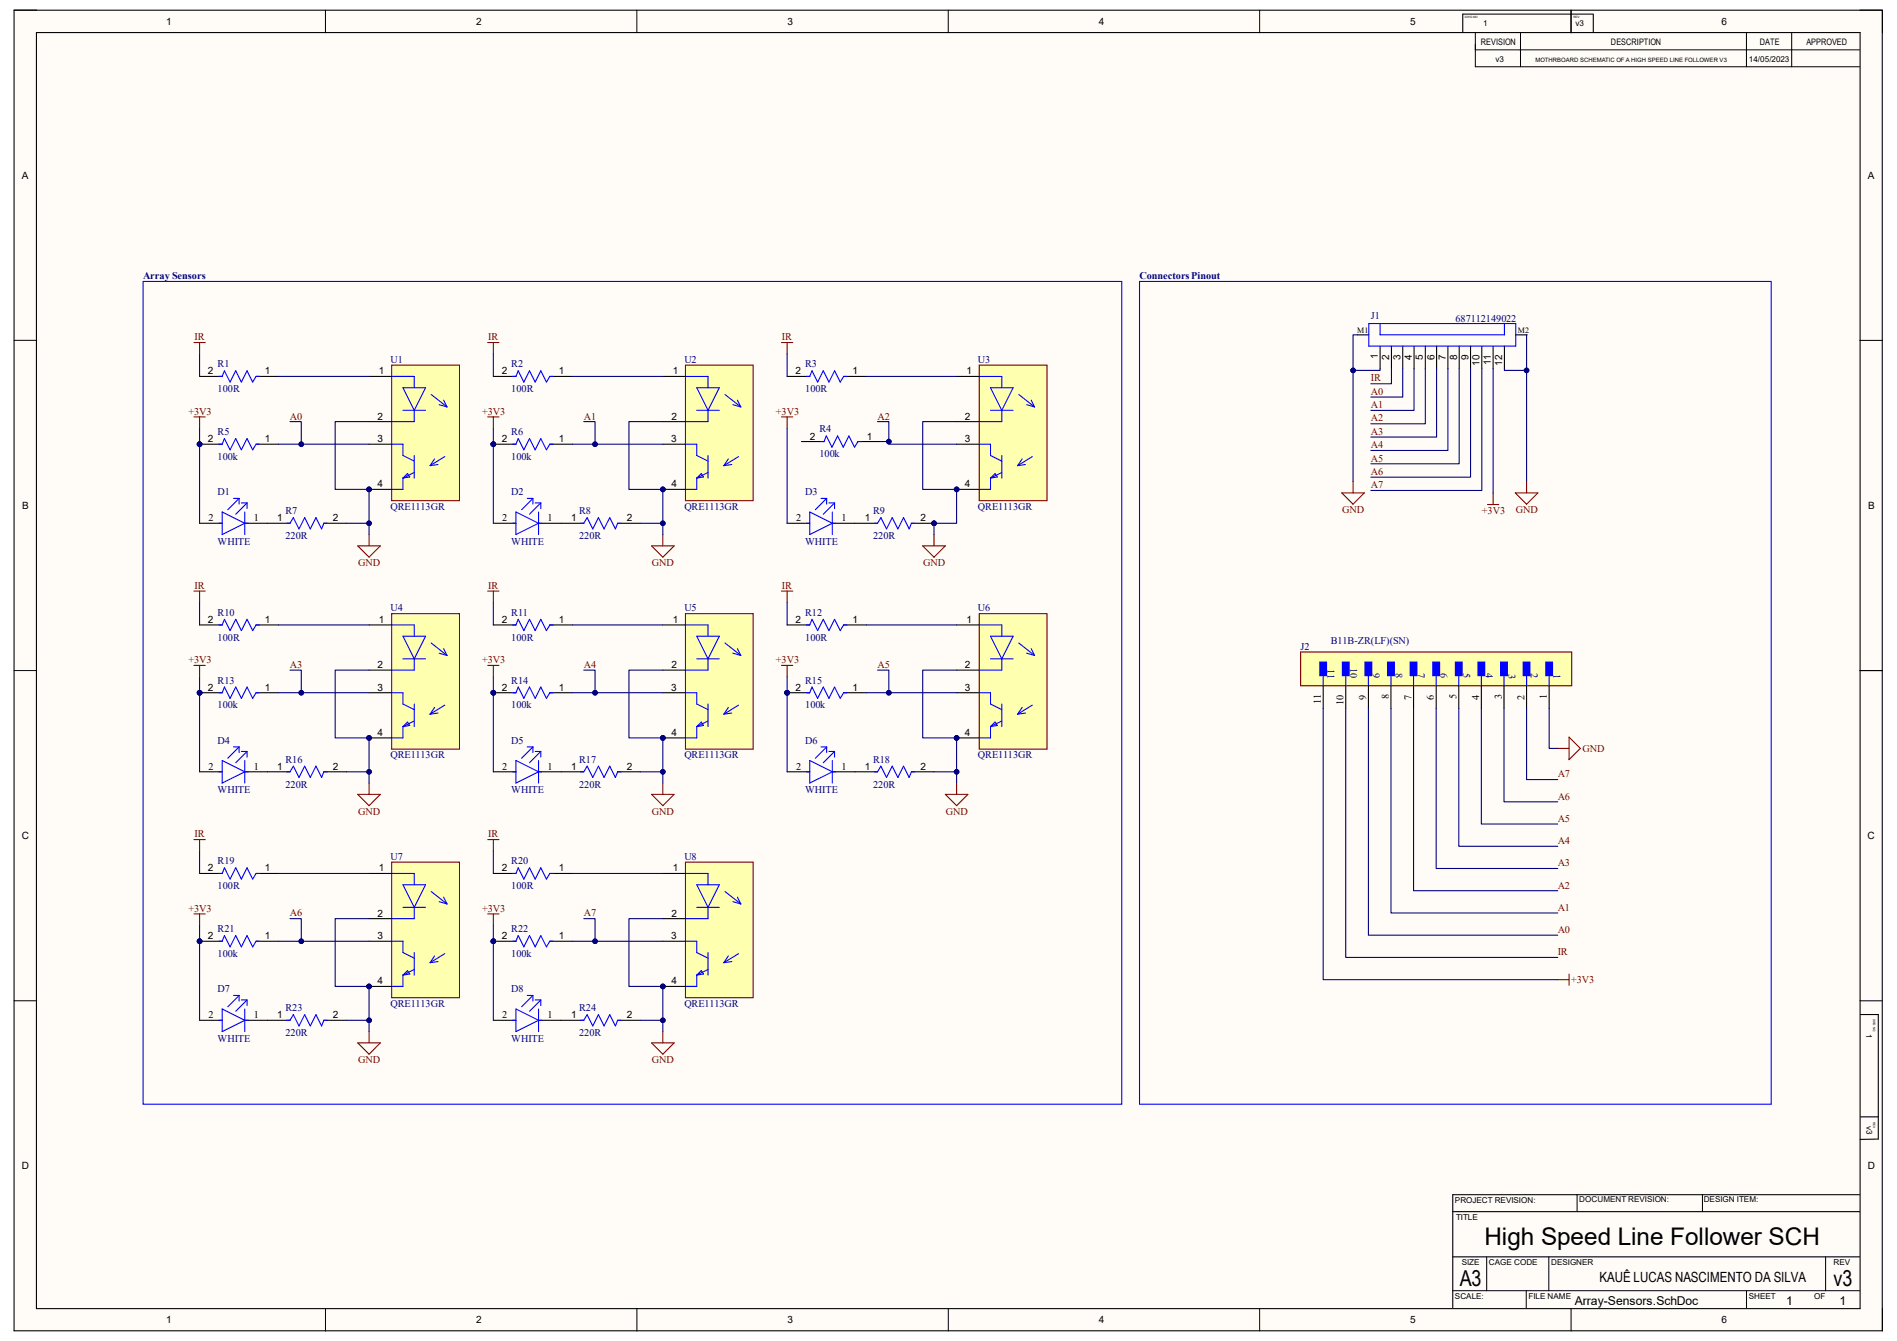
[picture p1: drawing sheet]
<svg xmlns="http://www.w3.org/2000/svg" width="297mm" height="210mm" viewBox="0 0 297 210" stroke-linecap="round" stroke-linejoin="round" font-family="sans-serif">
<defs><g id="words">
<text font-size="3.8" x="232.4" y="194.9">High Speed Line Follower SCH</text>
<g font-size="3.4">
<text x="228.6" y="201.5">A3</text>
<text x="287.1" y="201.5">v3</text>
</g>
<text font-size="2.2" x="250.4" y="200.8">KAUÊ LUCAS NASCIMENTO DA SILVA</text>
<g font-size="1.9">
<text x="246.5" y="204.4">Array-Sensors.SchDoc</text>
<text x="279.7" y="204.4">1</text>
<text x="288" y="204.4">1</text>
</g>
<g font-size="1.6">
<text x="26" y="3.9">1</text>
<text x="74.5" y="3.9">2</text>
<text x="123.3" y="3.9">3</text>
<text x="172" y="3.9">4</text>
<text x="220.8" y="3.9">5</text>
<text x="269.5" y="3.9">6</text>
<text x="3.4" y="28">A</text>
<text x="292.4" y="28">A</text>
<text x="32.6" y="58.6">2</text>
<text x="41.5" y="58.6">1</text>
<text x="59.3" y="58.6">1</text>
<text x="78.6" y="58.6">2</text>
<text x="87.5" y="58.6">1</text>
<text x="105.3" y="58.6">1</text>
<text x="124.5" y="58.6">2</text>
<text x="133.5" y="58.6">1</text>
<text x="151.3" y="58.6">1</text>
<text x="215.7" y="56.2" transform="rotate(-90 215.7 56.2)">1</text>
<text x="217.5" y="56.4" transform="rotate(-90 217.5 56.4)">2</text>
<text x="219.3" y="56.4" transform="rotate(-90 219.3 56.4)">3</text>
<text x="221.1" y="56.4" transform="rotate(-90 221.1 56.4)">4</text>
<text x="222.8" y="56.4" transform="rotate(-90 222.8 56.4)">5</text>
<text x="224.6" y="56.4" transform="rotate(-90 224.6 56.4)">6</text>
<text x="226.4" y="56.4" transform="rotate(-90 226.4 56.4)">7</text>
<text x="228.1" y="56.4" transform="rotate(-90 228.1 56.4)">8</text>
<text x="229.9" y="56.4" transform="rotate(-90 229.9 56.4)">9</text>
<text x="231.6" y="57.3" transform="rotate(-90 231.6 57.3)">10</text>
<text x="233.4" y="57.1" transform="rotate(-90 233.4 57.1)">11</text>
<text x="235.2" y="57.3" transform="rotate(-90 235.2 57.3)">12</text>
<text x="59.1" y="65.7">2</text>
<text x="105.1" y="65.7">2</text>
<text x="151.1" y="65.7">2</text>
<text x="32.6" y="69.2">2</text>
<text x="41.5" y="69.2">1</text>
<text x="59.1" y="69.2">3</text>
<text x="78.6" y="69.2">2</text>
<text x="87.5" y="69.2">1</text>
<text x="105.1" y="69.2">3</text>
<text x="126.8" y="68.8">2</text>
<text x="135.7" y="68.8">1</text>
<text x="151.1" y="69.2">3</text>
<text x="59.1" y="76.3">4</text>
<text x="105.1" y="76.3">4</text>
<text x="151.1" y="76.3">4</text>
<text x="3.5" y="79.7">B</text>
<text x="32.6" y="81.6">2</text>
<text x="39.8" y="81.6">1</text>
<text x="43.4" y="81.6">1</text>
<text x="52.1" y="81.6">2</text>
<text x="78.6" y="81.6">2</text>
<text x="85.7" y="81.6">1</text>
<text x="89.4" y="81.6">1</text>
<text x="98.1" y="81.6">2</text>
<text x="124.6" y="81.6">2</text>
<text x="131.7" y="81.6">1</text>
<text x="135.4" y="81.6">1</text>
<text x="144.1" y="81.6">2</text>
<text x="292.5" y="79.7">B</text>
<text x="32.6" y="97.5">2</text>
<text x="41.5" y="97.5">1</text>
<text x="59.3" y="97.5">1</text>
<text x="78.6" y="97.5">2</text>
<text x="87.5" y="97.5">1</text>
<text x="105.3" y="97.5">1</text>
<text x="124.5" y="97.5">2</text>
<text x="133.5" y="97.5">1</text>
<text x="151.3" y="97.5">1</text>
<text x="59.1" y="104.6">2</text>
<text x="105.1" y="104.6">2</text>
<text x="151.1" y="104.6">2</text>
<text x="32.6" y="108.2">2</text>
<text x="41.5" y="108.2">1</text>
<text x="59.1" y="108.2">3</text>
<text x="78.6" y="108.2">2</text>
<text x="87.5" y="108.2">1</text>
<text x="105.1" y="108.2">3</text>
<text x="124.5" y="108.2">2</text>
<text x="133.5" y="108.2">1</text>
<text x="151.1" y="108.2">3</text>
<text x="206.8" y="110.2" transform="rotate(-90 206.8 110.2)">11</text>
<text x="210.4" y="110.4" transform="rotate(-90 210.4 110.4)">10</text>
<text x="213.9" y="109.6" transform="rotate(-90 213.9 109.6)">9</text>
<text x="217.4" y="109.5" transform="rotate(-90 217.4 109.5)">8</text>
<text x="221" y="109.6" transform="rotate(-90 221 109.6)">7</text>
<text x="224.5" y="109.6" transform="rotate(-90 224.5 109.6)">6</text>
<text x="228.1" y="109.5" transform="rotate(-90 228.1 109.5)">5</text>
<text x="231.6" y="109.6" transform="rotate(-90 231.6 109.6)">4</text>
<text x="235.1" y="109.5" transform="rotate(-90 235.1 109.5)">3</text>
<text x="238.7" y="109.6" transform="rotate(-90 238.7 109.6)">2</text>
<text x="242.2" y="109.4" transform="rotate(-90 242.2 109.4)">1</text>
<text x="59.1" y="115.2">4</text>
<text x="105.1" y="115.2">4</text>
<text x="151.1" y="115.2">4</text>
<text x="32.6" y="120.5">2</text>
<text x="39.8" y="120.5">1</text>
<text x="43.4" y="120.5">1</text>
<text x="52.1" y="120.5">2</text>
<text x="78.6" y="120.5">2</text>
<text x="85.7" y="120.5">1</text>
<text x="89.4" y="120.5">1</text>
<text x="98.1" y="120.5">2</text>
<text x="124.6" y="120.5">2</text>
<text x="131.7" y="120.5">1</text>
<text x="135.4" y="120.5">1</text>
<text x="144.1" y="120.5">2</text>
<text x="3.4" y="131.4">C</text>
<text x="292.4" y="131.4">C</text>
<text x="32.6" y="136.4">2</text>
<text x="41.5" y="136.4">1</text>
<text x="59.3" y="136.4">1</text>
<text x="78.6" y="136.4">2</text>
<text x="87.5" y="136.4">1</text>
<text x="105.3" y="136.4">1</text>
<text x="59.1" y="143.6">2</text>
<text x="105.1" y="143.6">2</text>
<text x="32.6" y="147.1">2</text>
<text x="41.5" y="147.1">1</text>
<text x="59.1" y="147.1">3</text>
<text x="78.6" y="147.1">2</text>
<text x="87.5" y="147.1">1</text>
<text x="105.1" y="147.1">3</text>
<text x="59.1" y="154.1">4</text>
<text x="105.1" y="154.1">4</text>
<text x="32.6" y="159.4">2</text>
<text x="39.8" y="159.4">1</text>
<text x="43.4" y="159.5">1</text>
<text x="52.1" y="159.5">2</text>
<text x="78.6" y="159.4">2</text>
<text x="85.7" y="159.4">1</text>
<text x="89.4" y="159.5">1</text>
<text x="98.1" y="159.5">2</text>
<text x="3.4" y="183.1">D</text>
<text x="292.4" y="183.1">D</text>
<text x="26" y="207.2">1</text>
<text x="74.5" y="207.2">2</text>
<text x="123.3" y="207.2">3</text>
<text x="172" y="207.2">4</text>
<text x="220.8" y="207.2">5</text>
<text x="269.5" y="207.2">6</text>
</g>
<g font-size="1.6" fill="#000080">
<text x="22.4" y="43.7">Array Sensors</text>
<text x="178.4" y="43.7">Connectors Pinout</text>
<text x="214.6" y="50">J1</text>
<text x="227.9" y="50.4">687112149022</text>
<text x="34.1" y="57.5">R1</text>
<text x="61.1" y="56.9">U1</text>
<text x="80.1" y="57.5">R2</text>
<text x="107.1" y="56.9">U2</text>
<text x="126.1" y="57.5">R3</text>
<text x="153.1" y="56.9">U3</text>
<text x="34.1" y="61.4">100R</text>
<text x="80.1" y="61.4">100R</text>
<text x="126.1" y="61.4">100R</text>
<text x="34.1" y="68.2">R5</text>
<text x="80.1" y="68.2">R6</text>
<text x="128.3" y="67.7">R4</text>
<text x="128.3" y="71.6">100k</text>
<text x="34.1" y="72.1">100k</text>
<text x="34.1" y="77.6">D1</text>
<text x="80.1" y="72.1">100k</text>
<text x="80.1" y="77.6">D2</text>
<text x="126.1" y="77.6">D3</text>
<text x="44.7" y="80.6">R7</text>
<text x="61.1" y="79.8">QRE1113GR</text>
<text x="90.7" y="80.6">R8</text>
<text x="107.1" y="79.8">QRE1113GR</text>
<text x="136.7" y="80.6">R9</text>
<text x="153.1" y="79.8">QRE1113GR</text>
<text x="34.1" y="85.3">WHITE</text>
<text x="44.7" y="84.5">220R</text>
<text x="80.1" y="85.3">WHITE</text>
<text x="90.7" y="84.5">220R</text>
<text x="126.1" y="85.3">WHITE</text>
<text x="136.7" y="84.5">220R</text>
<text x="61.1" y="95.8">U4</text>
<text x="107.1" y="95.8">U5</text>
<text x="153.1" y="95.8">U6</text>
<text x="34.1" y="96.5">R10</text>
<text x="34.1" y="100.4">100R</text>
<text x="80.1" y="96.5">R11</text>
<text x="80.1" y="100.4">100R</text>
<text x="126.1" y="96.5">R12</text>
<text x="126.1" y="100.4">100R</text>
<text x="203.6" y="101.7">J2</text>
<text x="208.4" y="100.8">B11B-ZR(LF)(SN)</text>
<text x="34.1" y="107.1">R13</text>
<text x="80.1" y="107.1">R14</text>
<text x="126.1" y="107.1">R15</text>
<text x="207.9" y="104.8" transform="rotate(90 207.9 104.8)">11</text>
<text x="211.4" y="104.6" transform="rotate(90 211.4 104.6)">10</text>
<text x="214.9" y="105.4" transform="rotate(90 214.9 105.4)">9</text>
<text x="218.5" y="105.5" transform="rotate(90 218.5 105.5)">8</text>
<text x="222" y="105.5" transform="rotate(90 222 105.5)">7</text>
<text x="225.6" y="105.4" transform="rotate(90 225.6 105.4)">6</text>
<text x="229.1" y="105.5" transform="rotate(90 229.1 105.5)">5</text>
<text x="232.6" y="105.4" transform="rotate(90 232.6 105.4)">4</text>
<text x="236.2" y="105.5" transform="rotate(90 236.2 105.5)">3</text>
<text x="239.7" y="105.4" transform="rotate(90 239.7 105.4)">2</text>
<text x="243.3" y="105.5" transform="rotate(90 243.3 105.5)">1</text>
<text x="34.1" y="111">100k</text>
<text x="80.1" y="111">100k</text>
<text x="126.1" y="111">100k</text>
<text x="34.1" y="116.5">D4</text>
<text x="44.7" y="119.5">R16</text>
<text x="61.1" y="118.7">QRE1113GR</text>
<text x="80.1" y="116.5">D5</text>
<text x="90.7" y="119.5">R17</text>
<text x="107.1" y="118.7">QRE1113GR</text>
<text x="126.1" y="116.5">D6</text>
<text x="136.7" y="119.5">R18</text>
<text x="153.1" y="118.7">QRE1113GR</text>
<text x="34.1" y="124.2">WHITE</text>
<text x="44.7" y="123.4">220R</text>
<text x="80.1" y="124.2">WHITE</text>
<text x="90.7" y="123.4">220R</text>
<text x="126.1" y="124.2">WHITE</text>
<text x="136.7" y="123.4">220R</text>
<text x="34.1" y="135.4">R19</text>
<text x="61.1" y="134.7">U7</text>
<text x="80.1" y="135.4">R20</text>
<text x="107.1" y="134.7">U8</text>
<text x="34.1" y="139.3">100R</text>
<text x="80.1" y="139.3">100R</text>
<text x="34.1" y="146">R21</text>
<text x="34.1" y="149.9">100k</text>
<text x="80.1" y="146">R22</text>
<text x="80.1" y="149.9">100k</text>
<text x="34.1" y="155.4">D7</text>
<text x="80.1" y="155.4">D8</text>
<text x="44.7" y="158.4">R23</text>
<text x="61.1" y="157.7">QRE1113GR</text>
<text x="90.7" y="158.4">R24</text>
<text x="107.1" y="157.7">QRE1113GR</text>
<text x="34.1" y="163.2">WHITE</text>
<text x="44.7" y="162.3">220R</text>
<text x="80.1" y="163.2">WHITE</text>
<text x="90.7" y="162.3">220R</text>
</g>
<g font-size="1.6" fill="#800000">
<text x="30.4" y="53.3">IR</text>
<text x="76.5" y="53.3">IR</text>
<text x="122.4" y="53.3">IR</text>
<text x="214.6" y="59.7">IR</text>
<text x="29.5" y="64.9">+3V3</text>
<text x="45.4" y="65.7">A0</text>
<text x="75.5" y="64.9">+3V3</text>
<text x="91.4" y="65.7">A1</text>
<text x="121.5" y="64.9">+3V3</text>
<text x="137.4" y="65.7">A2</text>
<text x="214.6" y="66">A2</text>
<text x="214.6" y="63.9">A1</text>
<text x="214.6" y="61.8">A0</text>
<text x="214.6" y="70.2">A4</text>
<text x="214.6" y="68.1">A3</text>
<text x="214.6" y="76.5">A7</text>
<text x="214.6" y="74.4">A6</text>
<text x="214.6" y="72.3">A5</text>
<text x="210.1" y="80.4">GND</text>
<text x="232" y="80.4">+3V3</text>
<text x="237.3" y="80.4">GND</text>
<text x="56.1" y="88.7">GND</text>
<text x="102.1" y="88.7">GND</text>
<text x="144.5" y="88.7">GND</text>
<text x="30.4" y="92.2">IR</text>
<text x="76.5" y="92.2">IR</text>
<text x="122.4" y="92.2">IR</text>
<text x="29.5" y="103.8">+3V3</text>
<text x="45.4" y="104.6">A3</text>
<text x="75.5" y="103.8">+3V3</text>
<text x="91.4" y="104.6">A4</text>
<text x="121.5" y="103.8">+3V3</text>
<text x="137.4" y="104.6">A5</text>
<text x="247.8" y="117.7">GND</text>
<text x="243.9" y="121.8">A7</text>
<text x="243.9" y="125.2">A6</text>
<text x="30.4" y="131.1">IR</text>
<text x="56.1" y="127.6">GND</text>
<text x="76.5" y="131.1">IR</text>
<text x="102.1" y="127.6">GND</text>
<text x="148.1" y="127.6">GND</text>
<text x="243.9" y="128.7">A5</text>
<text x="243.9" y="132.2">A4</text>
<text x="243.9" y="135.7">A3</text>
<text x="29.5" y="142.8">+3V3</text>
<text x="45.4" y="143.5">A6</text>
<text x="75.5" y="142.8">+3V3</text>
<text x="91.4" y="143.5">A7</text>
<text x="243.9" y="139.1">A2</text>
<text x="243.9" y="142.6">A1</text>
<text x="243.9" y="149.6">IR</text>
<text x="243.9" y="146.1">A0</text>
<text x="246" y="154">+3V3</text>
<text x="56.1" y="166.5">GND</text>
<text x="102.1" y="166.5">GND</text>
</g>
<g font-size="1.4">
<text x="231.9" y="7">REVISION</text>
<text x="252.2" y="7">DESCRIPTION</text>
<text x="275.5" y="7">DATE</text>
<text x="282.8" y="7">APPROVED</text>
</g>
<g font-size="1.3">
<text x="232.2" y="4.1">1</text>
<text x="246.7" y="4.1">v3</text>
<text x="234.1" y="9.7">v3</text>
<text x="273.8" y="9.7">14/05/2023</text>
<text x="212.5" y="52.2">M1</text>
<text x="237.7" y="52.2">M2</text>
<text x="292.2" y="161.9" transform="rotate(90 292.2 161.9)">1</text>
<text x="292.2" y="176.4" transform="rotate(90 292.2 176.4)">v3</text>
<text x="227.8" y="188.4">PROJECT REVISION:</text>
<text x="228" y="191.1">TITLE</text>
<text x="247.3" y="188.3">DOCUMENT REVISION:</text>
<text x="266.7" y="188.3">DESIGN ITEM:</text>
<text x="227.8" y="203.5">SCALE:</text>
<text x="228.9" y="198.2">SIZE</text>
<text x="233.1" y="198.2">CAGE CODE</text>
<text x="239.3" y="203.5">FILE NAME</text>
<text x="242.9" y="198.2">DESIGNER</text>
<text x="273.8" y="203.5">SHEET</text>
<text x="284.1" y="203.5">OF</text>
<text x="287.1" y="198.2">REV</text>
</g>
<text font-size=".9" x="240.4" y="9.7">MOTHRBOARD SCHEMATIC OF A HIGH SPEED LINE FOLLOWER V3</text>
<g font-size=".5">
<text x="229.4" y="2.8">DWG NO:</text>
<text x="246.3" y="2.8">REV:</text>
<text x="293.3" y="159.5" transform="rotate(90 293.3 159.5)">DWG NO:</text>
<text x="293.3" y="175.6" transform="rotate(90 293.3 175.6)">REV:</text>
</g>
</g></defs>
<g fill="#fffcf8">
<path d="M2.2 1.6h292.5v206.8h-292.5z" fill-rule="evenodd"/>
<path d="M5.7 5.1h285.5v199.8h-285.5z" fill-rule="evenodd"/>
</g>
<g fill="none" stroke="#000" stroke-width=".16">
<path d="M2.2 1.6h3.5M51 1.6v3.5M99.7 1.6v3.5M148.5 1.6v3.5M197.2 1.6v3.5M231 5.2v5.3h60.1M231 7.8h60.1M238.1 5.2v5.3M246 1.6v3.5M273.4 5.2v5.3M280.5 5.2v5.3M291.2 1.6h3.5v3.5"/>
<path d="M2.2 53.3h3.5M291.2 53.3h3.5M2.2 105h3.5M291.2 105h3.5M2.2 156.7h3.5M291.2 156.7h3.5M232.8 196.8v5.3M242.5 196.8v5.3M246.9 187.1v2.7M266.6 187.1v2.7M285.8 196.8v5.3M51 204.9v3.5"/>
<path d="M99.7 204.9v3.5M148.5 204.9v3.5M197.2 204.9v3.5M227.5 202.1h63.6M239 202.1v2.7M246 204.9v3.5M273.5 202.1v2.7M294.7 204.9v3.5"/>
</g>
<path d="M2.2 1.6h292.5v206.8h-292.5zM5.7 5.1h285.5v199.8h-285.5zM246 1.6v3.5M249.5 2.2h-20.5v2.8M249.5 2.3v2.8M291.2 105h3.5M291.3 158.9h2.8v19.5h-2.9M291.3 174.9h2.8M227.5 189.8h63.6M227.5 196.8h63.6M291.1 187.1h-63.6v17.7" fill="none" stroke="#000" stroke-width=".17"/>
<circle cx="57.8" cy="76.6" r=".35" fill="#000080"/>
<circle cx="57.8" cy="76.6" r=".35" fill="none" stroke="#000080" stroke-width=".16"/>
<path d="M61.3 57.2h10.6v21.2h-10.6z" fill-rule="evenodd" fill="#ffffb0"/>
<path d="M61.3 57.2h10.6v21.2h-10.6z" fill="none" stroke="#800000" stroke-width=".17"/>
<g fill="none" stroke="#00f" stroke-width=".17">
<path d="M61.3 59h3.6v1.7M61.3 69.6h1.8v1.7l1.8 .9M63.1 74.9v1.7h-1.8M63.1 60.7h3.5l-1.7 3.6zM63.1 64.3h3.5M63.8 74.2l.4 .5-1.1 .2zM64.9 64.3v1.7h-3.6M64.9 71.3v3.6M64.9 74l-1.8 .9M67.5 61.8l2.5 1.9M68 71.9l-.7 1M68.6 72.7l-1.3 .2"/>
<path d="M68.7 63.4l1.3 .3M69.5 62.7l.5 1M69.6 71.5l-2.3 1.4"/>
</g>
<path d="M57.8 59h3.5M57.8 69.6h3.5M57.8 76.6h3.5" fill="none" stroke="#000" stroke-width=".17"/>
<circle cx="57.8" cy="76.6" r=".35" fill="#000080"/>
<circle cx="57.8" cy="76.6" r=".35" fill="none" stroke="#000080" stroke-width=".16"/>
<path d="M31.2 59h3.6M40.1 59h3.5M57.8 66h3.5" fill="none" stroke="#000" stroke-width=".17"/>
<path d="M34.3 59h.5l.3-.9 .9 1.7 .9-1.7 .9 1.7 .9-1.7 .9 1.7 .5-.8h.5" fill="none" stroke="#00f" stroke-width=".17"/>
<circle cx="31.2" cy="69.6" r=".35" fill="#000080"/>
<circle cx="31.2" cy="69.6" r=".35" fill="none" stroke="#000080" stroke-width=".16"/>
<path d="M31.2 69.6h3.6M40.1 69.6h3.5" fill="none" stroke="#000" stroke-width=".17"/>
<circle cx="31.2" cy="69.6" r=".35" fill="#000080"/>
<circle cx="31.2" cy="69.6" r=".35" fill="none" stroke="#000080" stroke-width=".16"/>
<path d="M34.3 69.6h.5l.3-.9 .9 1.8 .9-1.8 .9 1.8 .9-1.8 .9 1.8 .5-.9h.5M36.6 78.1h.8M37.4 78.1l-1.7 1.7M37.4 78.1v.8M37.8 78.8h.9M38.7 78.8l-1.8 1.7M38.7 78.8v.9M34.3 81.9h.5M34.8 80.2l3.5 1.7-3.5 1.8zM38.3 80.2v3.5M38.3 81.9h.6M44.9 81.9h.5l.5-.8 .9 1.7 .9-1.7 .9 1.7 .9-1.7 .9 1.7 .3-.9h.5" fill="none" stroke="#00f" stroke-width=".17"/>
<path d="M30.4 53.6h1.7M31.2 53.6v1.8M56 85.5h3.6l-1.8 1.8zM57.8 83.7v1.8" fill="none" stroke="#800000" stroke-width=".17"/>
<path d="M31.2 81.9h3.6M38.3 81.9h7.1M50.7 81.9h3.5" fill="none" stroke="#000" stroke-width=".17"/>
<circle cx="103.8" cy="76.6" r=".35" fill="#000080"/>
<circle cx="103.8" cy="76.6" r=".35" fill="none" stroke="#000080" stroke-width=".16"/>
<path d="M107.3 57.2h10.6v21.2h-10.6z" fill-rule="evenodd" fill="#ffffb0"/>
<path d="M107.3 57.2h10.6v21.2h-10.6z" fill="none" stroke="#800000" stroke-width=".17"/>
<g fill="none" stroke="#00f" stroke-width=".17">
<path d="M107.3 59h3.6v1.7M107.3 69.6h1.8v1.7l1.8 .9M109.1 74.9l.7-.7 .3 .5zM109.1 74.9v1.7h-1.8M109.1 60.7h3.5l-1.7 3.6zM109.1 64.3h3.5M110.9 64.3v1.7h-3.6M110.9 71.3v3.6M110.9 74l-1.8 .9M113.5 61.8l2.5 1.9M114 71.9l-.7 1M114.6 72.7l-1.3 .2"/>
<path d="M114.7 63.4l1.3 .3M115.5 62.7l.5 1M115.6 71.5l-2.3 1.4"/>
</g>
<path d="M103.8 59h3.5M103.8 69.6h3.5M103.8 76.6h3.5" fill="none" stroke="#000" stroke-width=".17"/>
<circle cx="103.8" cy="76.6" r=".35" fill="#000080"/>
<circle cx="103.8" cy="76.6" r=".35" fill="none" stroke="#000080" stroke-width=".16"/>
<path d="M77.2 59h3.6M86.1 59h3.5M103.8 66h3.5" fill="none" stroke="#000" stroke-width=".17"/>
<path d="M80.3 59h.5l.3-.9 .9 1.7 .9-1.7 .9 1.7 .9-1.7 .9 1.7 .5-.8h.5" fill="none" stroke="#00f" stroke-width=".17"/>
<circle cx="77.2" cy="69.6" r=".35" fill="#000080"/>
<circle cx="77.2" cy="69.6" r=".35" fill="none" stroke="#000080" stroke-width=".16"/>
<path d="M77.2 69.6h3.6M86.1 69.6h3.5" fill="none" stroke="#000" stroke-width=".17"/>
<circle cx="77.2" cy="69.6" r=".35" fill="#000080"/>
<circle cx="77.2" cy="69.6" r=".35" fill="none" stroke="#000080" stroke-width=".16"/>
<path d="M80.3 69.6h.5l.3-.9 .9 1.8 .9-1.8 .9 1.8 .9-1.8 .9 1.8 .5-.9h.5M82.5 78.1h.9M83.4 78.1l-1.7 1.7M83.4 78.1v.8M83.8 78.8h.9M84.7 78.8l-1.8 1.7M84.7 78.8v.9M80.3 81.9h.5M80.8 80.2l3.5 1.7-3.5 1.8zM84.3 80.2v3.5M84.3 81.9h.5M90.9 82h.5l.5-.9 .9 1.7 .9-1.7 .9 1.7 .9-1.7 .9 1.7 .3-.8h.5" fill="none" stroke="#00f" stroke-width=".17"/>
<path d="M76.4 53.6h1.7M77.2 53.6v1.8M102 85.5h3.5l-1.7 1.8zM103.8 83.7v1.8" fill="none" stroke="#800000" stroke-width=".17"/>
<path d="M77.2 81.9h3.6M84.3 82h7.1M96.7 82h3.5" fill="none" stroke="#000" stroke-width=".17"/>
<circle cx="149.8" cy="76.6" r=".35" fill="#000080"/>
<circle cx="149.8" cy="76.6" r=".35" fill="none" stroke="#000080" stroke-width=".16"/>
<path d="M153.3 57.2h10.6v21.2h-10.6z" fill-rule="evenodd" fill="#ffffb0"/>
<path d="M153.3 57.2h10.6v21.2h-10.6z" fill="none" stroke="#800000" stroke-width=".17"/>
<g fill="none" stroke="#00f" stroke-width=".17">
<path d="M153.3 59h3.6v1.7M153.3 69.6h1.8v1.7l1.8 .9M155.1 74.9v1.7h-1.8M155.1 60.7h3.5l-1.7 3.6zM155.1 64.3h3.5M155.8 74.2l.3 .5-1 .2zM156.9 64.3v1.7h-3.6M156.9 71.3v3.6M156.9 74l-1.8 .9M159.5 61.8l2.5 1.9M160 71.9l-.7 1M160.6 72.7l-1.3 .2"/>
<path d="M160.7 63.4l1.3 .3M161.5 62.7l.5 1M161.6 71.5l-2.3 1.4"/>
</g>
<path d="M149.8 59h3.5M149.8 69.6h3.5M149.8 76.6h3.5" fill="none" stroke="#000" stroke-width=".17"/>
<circle cx="149.8" cy="76.6" r=".35" fill="#000080"/>
<circle cx="149.8" cy="76.6" r=".35" fill="none" stroke="#000080" stroke-width=".16"/>
<path d="M123.2 59h3.6M132.1 59h3.5M125.5 69.2h3.5M134.3 69.2h3.6M149.8 66h3.5M123.2 82h3.6M130.3 82h3.6" fill="none" stroke="#000" stroke-width=".17"/>
<path d="M126.2 59h.6l.3-.9 .9 1.7 .9-1.7 .9 1.7 .9-1.7 .9 1.7 .5-.8h.5M128.5 69.2h.5l.4-.9 .9 1.7 .8-1.7 .9 1.7 .9-1.7 .9 1.7 .5-.8h.6M128.5 78.1h.9M129.4 78.1l-1.7 1.7M129.4 78.1v.8M129.8 78.8h.9M130.7 78.8l-1.8 1.7M130.7 78.8v.9M126.2 82h.6M126.8 80.2l3.5 1.8-3.5 1.7zM130.3 80.2v3.5M130.3 82h.5" fill="none" stroke="#00f" stroke-width=".17"/>
<path d="M122.4 53.6h1.7M123.2 53.6v1.8M144.5 85.5h3.5l-1.8 1.8zM146.2 83.7v1.8" fill="none" stroke="#800000" stroke-width=".17"/>
<circle cx="146.2" cy="82" r=".35" fill="#000080"/>
<circle cx="146.2" cy="82" r=".35" fill="none" stroke="#000080" stroke-width=".16"/>
<path d="M133.9 82h3.5M142.7 82h3.5" fill="none" stroke="#000" stroke-width=".17"/>
<circle cx="146.2" cy="82" r=".35" fill="#000080"/>
<circle cx="146.2" cy="82" r=".35" fill="none" stroke="#000080" stroke-width=".16"/>
<path d="M136.9 82h.5l.5-.9 .9 1.7 .9-1.7 .9 1.7 .9-1.7 .8 1.7 .4-.8h.5" fill="none" stroke="#00f" stroke-width=".17"/>
<circle cx="57.8" cy="115.6" r=".35" fill="#000080"/>
<circle cx="57.8" cy="115.6" r=".35" fill="none" stroke="#000080" stroke-width=".16"/>
<path d="M61.3 96.1h10.6v21.2h-10.6z" fill-rule="evenodd" fill="#ffffb0"/>
<path d="M61.3 96.1h10.6v21.2h-10.6z" fill="none" stroke="#800000" stroke-width=".17"/>
<g fill="none" stroke="#00f" stroke-width=".17">
<path d="M61.3 97.9h3.6v1.7M63.1 99.6h3.5l-1.7 3.6zM61.3 108.5h1.8v1.8l1.8 .8M63.1 113.8v1.8h-1.8M63.1 103.2h3.5M63.8 113.1l.4 .5-1.1 .2zM64.9 103.2v1.7h-3.6M64.9 110.3v3.5M64.9 112.9l-1.8 .9M67.5 100.7l2.5 1.9M68 110.8l-.7 1M68.6 111.7l-1.3 .1"/>
<path d="M68.7 102.3l1.3 .3M69.5 101.6l.5 1M69.6 110.4l-2.3 1.4"/>
</g>
<path d="M57.8 97.9h3.5M57.8 108.5h3.5M57.8 115.6h3.5" fill="none" stroke="#000" stroke-width=".17"/>
<circle cx="57.8" cy="115.6" r=".35" fill="#000080"/>
<circle cx="57.8" cy="115.6" r=".35" fill="none" stroke="#000080" stroke-width=".16"/>
<path d="M31.2 97.9h3.6M40.1 97.9h3.5M57.8 104.9h3.5" fill="none" stroke="#000" stroke-width=".17"/>
<path d="M34.3 97.9h.5l.3-.9 .9 1.8 .9-1.8 .9 1.8 .9-1.8 .9 1.8 .5-.9h.5" fill="none" stroke="#00f" stroke-width=".17"/>
<circle cx="31.2" cy="108.5" r=".35" fill="#000080"/>
<circle cx="31.2" cy="108.5" r=".35" fill="none" stroke="#000080" stroke-width=".16"/>
<path d="M31.2 108.5h3.6M40.1 108.5h3.5" fill="none" stroke="#000" stroke-width=".17"/>
<circle cx="31.2" cy="108.5" r=".35" fill="#000080"/>
<circle cx="31.2" cy="108.5" r=".35" fill="none" stroke="#000080" stroke-width=".16"/>
<path d="M34.3 108.5h.5l.3-.9 .9 1.8 .9-1.8 .9 1.8 .9-1.8 .9 1.8 .5-.9h.5M34.8 119.1l3.5 1.8-3.5 1.7zM36.6 117h.8M37.4 117l-1.7 1.8M37.4 117v.9M37.8 117.7h.9M38.3 119.1v3.5M38.7 117.7l-1.8 1.8M38.7 117.7v.9M34.3 120.9h.5M38.3 120.9h.6M44.9 120.9h.5l.5-.9 .9 1.8 .9-1.8 .9 1.8 .9-1.8 .9 1.8 .3-.9h.5" fill="none" stroke="#00f" stroke-width=".17"/>
<path d="M30.4 92.6h1.7M31.2 92.6v1.7M56 124.4h3.6l-1.8 1.8zM57.8 122.6v1.8" fill="none" stroke="#800000" stroke-width=".17"/>
<path d="M31.2 120.9h3.6M38.3 120.9h7.1M50.7 120.9h3.5" fill="none" stroke="#000" stroke-width=".17"/>
<circle cx="103.8" cy="115.6" r=".35" fill="#000080"/>
<circle cx="103.8" cy="115.6" r=".35" fill="none" stroke="#000080" stroke-width=".16"/>
<path d="M107.3 96.1h10.6v21.2h-10.6z" fill-rule="evenodd" fill="#ffffb0"/>
<path d="M107.3 96.1h10.6v21.2h-10.6z" fill="none" stroke="#800000" stroke-width=".17"/>
<g fill="none" stroke="#00f" stroke-width=".17">
<path d="M107.3 97.9h3.6v1.7M109.1 99.6h3.5l-1.7 3.6zM107.3 108.5h1.8v1.8l1.8 .8M109.1 113.8l.7-.7 .3 .5zM109.1 113.8v1.8h-1.8M109.1 103.2h3.5M110.9 103.2v1.7h-3.6M110.9 110.3v3.5M110.9 112.9l-1.8 .9M113.5 100.7l2.5 1.9M114 110.8l-.7 1M114.6 111.7l-1.3 .1"/>
<path d="M114.7 102.3l1.3 .3M115.5 101.6l.5 1M115.6 110.4l-2.3 1.4"/>
</g>
<path d="M103.8 97.9h3.5M103.8 108.5h3.5M103.8 115.6h3.5" fill="none" stroke="#000" stroke-width=".17"/>
<circle cx="103.8" cy="115.6" r=".35" fill="#000080"/>
<circle cx="103.8" cy="115.6" r=".35" fill="none" stroke="#000080" stroke-width=".16"/>
<path d="M77.2 97.9h3.6M86.1 97.9h3.5M103.8 104.9h3.5" fill="none" stroke="#000" stroke-width=".17"/>
<path d="M80.3 97.9h.5l.3-.9 .9 1.8 .9-1.8 .9 1.8 .9-1.8 .9 1.8 .5-.9h.5" fill="none" stroke="#00f" stroke-width=".17"/>
<circle cx="77.2" cy="108.5" r=".35" fill="#000080"/>
<circle cx="77.2" cy="108.5" r=".35" fill="none" stroke="#000080" stroke-width=".16"/>
<path d="M77.2 108.5h3.6M86.1 108.5h3.5" fill="none" stroke="#000" stroke-width=".17"/>
<circle cx="77.2" cy="108.5" r=".35" fill="#000080"/>
<circle cx="77.2" cy="108.5" r=".35" fill="none" stroke="#000080" stroke-width=".16"/>
<path d="M80.3 108.5h.5l.3-.9 .9 1.8 .9-1.8 .9 1.8 .9-1.8 .9 1.8 .5-.9h.5M80.8 119.1l3.5 1.8-3.5 1.7zM82.5 117h.9M83.4 117l-1.7 1.8M83.4 117v.9M83.8 117.7h.9M84.3 119.1v3.5M84.7 117.7l-1.8 1.8M84.7 117.7v.9M80.3 120.9h.5M84.3 120.9h.6M90.9 120.9h.5l.5-.9 .9 1.8 .9-1.8 .9 1.8 .9-1.8 .9 1.8 .3-.9h.5" fill="none" stroke="#00f" stroke-width=".17"/>
<path d="M76.4 92.6h1.7M77.2 92.6v1.7M102 124.4h3.5l-1.7 1.8zM103.8 122.6v1.8" fill="none" stroke="#800000" stroke-width=".17"/>
<path d="M77.2 120.9h3.6M84.3 120.9h7.1M96.7 120.9h3.5" fill="none" stroke="#000" stroke-width=".17"/>
<circle cx="149.8" cy="115.6" r=".35" fill="#000080"/>
<circle cx="149.8" cy="115.6" r=".35" fill="none" stroke="#000080" stroke-width=".16"/>
<path d="M153.3 96.1h10.6v21.2h-10.6z" fill-rule="evenodd" fill="#ffffb0"/>
<path d="M153.3 96.1h10.6v21.2h-10.6z" fill="none" stroke="#800000" stroke-width=".17"/>
<g fill="none" stroke="#00f" stroke-width=".17">
<path d="M153.3 97.9h3.6v1.7M155.1 99.6h3.5l-1.7 3.6zM153.3 108.5h1.8v1.8l1.8 .8M155.1 113.8l.7-.7 .3 .5zM155.1 113.8v1.8h-1.8M155.1 103.2h3.5M156.9 103.2v1.7h-3.6M156.9 110.3v3.5M156.9 112.9l-1.8 .9M159.5 100.7l2.5 1.9M160 110.8l-.7 1M160.6 111.7l-1.3 .1"/>
<path d="M160.7 102.3l1.3 .3M161.5 101.6l.5 1M161.6 110.4l-2.3 1.4"/>
</g>
<path d="M149.8 97.9h3.5M149.8 108.5h3.5M149.8 115.6h3.5" fill="none" stroke="#000" stroke-width=".17"/>
<circle cx="149.8" cy="115.6" r=".35" fill="#000080"/>
<circle cx="149.8" cy="115.6" r=".35" fill="none" stroke="#000080" stroke-width=".16"/>
<path d="M123.2 97.9h3.6M132.1 97.9h3.5M149.8 104.9h3.5" fill="none" stroke="#000" stroke-width=".17"/>
<path d="M126.2 97.9h.6l.3-.9 .9 1.8 .9-1.8 .9 1.8 .9-1.8 .9 1.8 .5-.9h.5" fill="none" stroke="#00f" stroke-width=".17"/>
<circle cx="123.2" cy="108.5" r=".35" fill="#000080"/>
<circle cx="123.2" cy="108.5" r=".35" fill="none" stroke="#000080" stroke-width=".16"/>
<path d="M123.2 108.5h3.6M132.1 108.5h3.5" fill="none" stroke="#000" stroke-width=".17"/>
<circle cx="123.2" cy="108.5" r=".35" fill="#000080"/>
<circle cx="123.2" cy="108.5" r=".35" fill="none" stroke="#000080" stroke-width=".16"/>
<path d="M126.2 108.5h.6l.3-.9 .9 1.8 .9-1.8 .9 1.8 .9-1.8 .9 1.8 .5-.9h.5M126.8 119.1l3.5 1.8-3.5 1.7zM128.5 117h.9M129.4 117l-1.7 1.8M129.4 117v.9M129.8 117.7h.9M130.3 119.1v3.5M130.7 117.7l-1.8 1.8M130.7 117.7v.9M126.2 120.9h.6M130.3 120.9h.5M136.9 120.9h.5l.5-.9 .9 1.8 .9-1.8 .9 1.8 .9-1.8 .8 1.8 .4-.9h.5" fill="none" stroke="#00f" stroke-width=".17"/>
<path d="M122.4 92.6h1.7M123.2 92.6v1.7M148 124.4h3.5l-1.7 1.8zM149.8 122.6v1.8" fill="none" stroke="#800000" stroke-width=".17"/>
<path d="M123.2 120.9h3.6M130.3 120.9h7.1M142.7 120.9h3.5" fill="none" stroke="#000" stroke-width=".17"/>
<circle cx="57.8" cy="154.5" r=".35" fill="#000080"/>
<circle cx="57.8" cy="154.5" r=".35" fill="none" stroke="#000080" stroke-width=".16"/>
<path d="M61.3 135h10.6v21.3h-10.6z" fill-rule="evenodd" fill="#ffffb0"/>
<path d="M61.3 135h10.6v21.3h-10.6z" fill="none" stroke="#800000" stroke-width=".17"/>
<g fill="none" stroke="#00f" stroke-width=".17">
<path d="M61.3 136.8h3.6v1.8M63.1 138.6h3.5l-1.7 3.5zM67.5 139.6l2.5 2M61.3 147.4h1.8v1.8l1.8 .9M63.1 152.7l.7-.7 .4 .5zM63.1 152.7v1.8h-1.8M63.1 142.1h3.5M64.9 142.1v1.8h-3.6M64.9 149.2v3.5M64.9 151.8l-1.8 .9M68 149.7l-.7 1.1M68.6 150.6l-1.3 .2"/>
<path d="M68.7 141.2l1.3 .4M69.5 140.5l.5 1.1M69.6 149.4l-2.3 1.4"/>
</g>
<path d="M57.8 136.8h3.5M57.8 147.4h3.5M57.8 154.5h3.5" fill="none" stroke="#000" stroke-width=".17"/>
<circle cx="57.8" cy="154.5" r=".35" fill="#000080"/>
<circle cx="57.8" cy="154.5" r=".35" fill="none" stroke="#000080" stroke-width=".16"/>
<path d="M31.2 136.8h3.6M40.1 136.8h3.5M57.8 143.9h3.5" fill="none" stroke="#000" stroke-width=".17"/>
<path d="M34.3 136.8h.5l.3-.9 .9 1.8 .9-1.8 .9 1.8 .9-1.8 .9 1.8 .5-.9h.5" fill="none" stroke="#00f" stroke-width=".17"/>
<circle cx="31.2" cy="147.4" r=".35" fill="#000080"/>
<circle cx="31.2" cy="147.4" r=".35" fill="none" stroke="#000080" stroke-width=".16"/>
<path d="M31.2 147.4h3.6M40.1 147.4h3.5" fill="none" stroke="#000" stroke-width=".17"/>
<circle cx="31.2" cy="147.4" r=".35" fill="#000080"/>
<circle cx="31.2" cy="147.4" r=".35" fill="none" stroke="#000080" stroke-width=".16"/>
<path d="M34.3 147.4h.5l.3-.9 .9 1.8 .9-1.8 .9 1.8 .9-1.8 .9 1.8 .5-.9h.5M34.3 159.8h.5M34.8 158l3.5 1.8-3.5 1.8zM36.6 155.9h.8M37.4 155.9l-1.7 1.8M37.4 155.9v.9M37.8 156.6h.9M38.3 158v3.6M38.3 159.8h.6M38.7 156.6l-1.8 1.8M38.7 156.6v.9M44.9 159.8h.5l.5-.9 .9 1.8 .9-1.8 .9 1.8 .9-1.8 .9 1.8 .3-.9h.5" fill="none" stroke="#00f" stroke-width=".17"/>
<path d="M30.4 131.5h1.7M31.2 131.5v1.8M56 163.3h3.6l-1.8 1.8zM57.8 161.6v1.7" fill="none" stroke="#800000" stroke-width=".17"/>
<path d="M31.2 159.8h3.6M38.3 159.8h7.1M50.7 159.8h3.5" fill="none" stroke="#000" stroke-width=".17"/>
<circle cx="103.8" cy="154.5" r=".35" fill="#000080"/>
<circle cx="103.8" cy="154.5" r=".35" fill="none" stroke="#000080" stroke-width=".16"/>
<path d="M107.3 135h10.6v21.3h-10.6z" fill-rule="evenodd" fill="#ffffb0"/>
<path d="M107.3 135h10.6v21.3h-10.6z" fill="none" stroke="#800000" stroke-width=".17"/>
<g fill="none" stroke="#00f" stroke-width=".17">
<path d="M107.3 136.8h3.6v1.8M109.1 138.6h3.5l-1.7 3.5zM113.5 139.6l2.5 2M107.3 147.4h1.8v1.8l1.8 .9M109.1 152.7l.7-.7 .3 .5zM109.1 152.7v1.8h-1.8M109.1 142.1h3.5M110.9 142.1v1.8h-3.6M110.9 149.2v3.5M110.9 151.8l-1.8 .9M114 149.7l-.7 1.1M114.6 150.6l-1.3 .2"/>
<path d="M114.7 141.2l1.3 .4M115.5 140.5l.5 1.1M115.6 149.4l-2.3 1.4"/>
</g>
<path d="M103.8 136.8h3.5M103.8 147.4h3.5M103.8 154.5h3.5" fill="none" stroke="#000" stroke-width=".17"/>
<circle cx="103.8" cy="154.5" r=".35" fill="#000080"/>
<circle cx="103.8" cy="154.5" r=".35" fill="none" stroke="#000080" stroke-width=".16"/>
<path d="M77.2 136.8h3.6M86.1 136.8h3.5M103.8 143.9h3.5" fill="none" stroke="#000" stroke-width=".17"/>
<path d="M80.3 136.8h.5l.3-.9 .9 1.8 .9-1.8 .9 1.8 .9-1.8 .9 1.8 .5-.9h.5" fill="none" stroke="#00f" stroke-width=".17"/>
<circle cx="77.2" cy="147.4" r=".35" fill="#000080"/>
<circle cx="77.2" cy="147.4" r=".35" fill="none" stroke="#000080" stroke-width=".16"/>
<path d="M77.2 147.4h3.6M86.1 147.4h3.5" fill="none" stroke="#000" stroke-width=".17"/>
<circle cx="77.2" cy="147.4" r=".35" fill="#000080"/>
<circle cx="77.2" cy="147.4" r=".35" fill="none" stroke="#000080" stroke-width=".16"/>
<g fill="none" stroke="#00f" stroke-width=".17">
<path d="M214.3 50.7h23v3.5h-23zM216.1 50.7v1.7h19.4v-1.7M80.3 147.4h.5l.3-.9 .9 1.8 .9-1.8 .9 1.8 .9-1.8 .9 1.8 .5-.9h.5M80.3 159.8h.5M80.8 158l3.5 1.8-3.5 1.8zM82.5 155.9h.9M83.4 155.9l-1.7 1.8M83.4 155.9v.9M83.8 156.6h.9M84.3 158v3.6M84.3 159.8h.6M84.7 156.6l-1.8 1.8"/>
<path d="M84.7 156.6v.9M90.9 159.8h.5l.5-.9 .9 1.8 .9-1.8 .9 1.8 .9-1.8 .9 1.8 .3-.9h.5"/>
</g>
<g fill="none" stroke="#000" stroke-width=".17">
<path d="M212.5 52.4h1.8M216.1 54.2v3.5M217.9 54.2v3.5M219.6 54.2v3.5M221.4 54.2v3.5M223.2 54.2v3.5M224.9 54.2v3.5M226.7 54.2v3.5M228.5 54.2v3.5M230.2 54.2v3.5M232 54.2v3.5M233.8 54.2v3.5"/>
<path d="M235.5 54.2v3.5M237.3 52.4h1.8M77.2 159.8h3.6M84.3 159.8h7.1M96.7 159.8h3.5"/>
</g>
<g fill="none" stroke="#800000" stroke-width=".17">
<path d="M30.4 65.3h1.7M31.2 65.3v1.8M76.4 65.3h1.7M77.2 65.3v1.8M122.4 65.3h1.7M123.2 65.3v1.8M210.1 77.2h3.5l-1.8 1.8zM211.8 75.4v1.8M30.4 104.2h1.7M31.2 104.2v1.8M76.4 104.2h1.7M77.2 104.2v1.8"/>
<path d="M122.4 104.2h1.7M123.2 104.2v1.8M243.9 117.2h1.8M245.7 115.4l1.7 1.8-1.7 1.8zM76.4 131.5h1.7M77.2 131.5v1.8M30.4 143.1h1.7M31.2 143.1v1.8M76.4 143.1h1.7M77.2 143.1v1.8M243.9 153.4h1.8M245.7 152.5v1.8"/>
<path d="M102 163.3h3.5l-1.7 1.8zM103.8 161.6v1.7"/>
</g>
<path d="M203.6 102.1h42.5v5.3h-42.5z" fill-rule="evenodd" fill="#ffffb0"/>
<path d="M203.6 102.1h42.5v5.3h-42.5z" fill="none" stroke="#800000" stroke-width=".17"/>
<path d="M242 103.7h1.1v2.1h-1.1z" fill-rule="evenodd" fill="#00f"/>
<path d="M242 103.7h1.1v2.1h-1.1zM242.5 105.3v2.1" fill="none" stroke="#00f" stroke-width=".17"/>
<path d="M238.5 103.7h1v2.1h-1z" fill-rule="evenodd" fill="#00f"/>
<path d="M238.5 103.7h1v2.1h-1zM239 105.3v2.1" fill="none" stroke="#00f" stroke-width=".17"/>
<path d="M234.9 103.7h1.1v2.1h-1.1z" fill-rule="evenodd" fill="#00f"/>
<path d="M234.9 103.7h1.1v2.1h-1.1zM235.5 105.3v2.1" fill="none" stroke="#00f" stroke-width=".17"/>
<path d="M231.4 103.7h1.1v2.1h-1.1z" fill-rule="evenodd" fill="#00f"/>
<path d="M231.4 103.7h1.1v2.1h-1.1zM231.9 105.3v2.1" fill="none" stroke="#00f" stroke-width=".17"/>
<path d="M227.9 103.7h1v2.1h-1z" fill-rule="evenodd" fill="#00f"/>
<path d="M227.9 103.7h1v2.1h-1zM228.4 105.3v2.1" fill="none" stroke="#00f" stroke-width=".17"/>
<path d="M224.3 103.7h1.1v2.1h-1.1z" fill-rule="evenodd" fill="#00f"/>
<path d="M224.3 103.7h1.1v2.1h-1.1zM224.9 105.3v2.1" fill="none" stroke="#00f" stroke-width=".17"/>
<path d="M220.8 103.7h1v2.1h-1z" fill-rule="evenodd" fill="#00f"/>
<path d="M220.8 103.7h1v2.1h-1zM221.3 105.3v2.1" fill="none" stroke="#00f" stroke-width=".17"/>
<path d="M217.3 103.7h1v2.1h-1z" fill-rule="evenodd" fill="#00f"/>
<path d="M217.3 103.7h1v2.1h-1zM217.8 105.3v2.1" fill="none" stroke="#00f" stroke-width=".17"/>
<path d="M213.7 103.7h1.1v2.1h-1.1z" fill-rule="evenodd" fill="#00f"/>
<path d="M213.7 103.7h1.1v2.1h-1.1zM214.2 105.3v2.1" fill="none" stroke="#00f" stroke-width=".17"/>
<path d="M210.2 103.7h1v2.1h-1z" fill-rule="evenodd" fill="#00f"/>
<path d="M210.2 103.7h1v2.1h-1zM210.7 105.3v2.1" fill="none" stroke="#00f" stroke-width=".17"/>
<path d="M206.6 103.7h1.1v2.1h-1.1z" fill-rule="evenodd" fill="#00f"/>
<path d="M22.4 44.1h153.2v128.8h-153.2zM178.4 44.1h98.9v128.8h-98.9zM206.6 103.7h1.1v2.1h-1.1zM207.2 105.3v2.1" fill="none" stroke="#00f" stroke-width=".17"/>
<path d="M207.2 107.4v3.5M210.7 107.4v3.5M214.2 107.4v3.5M217.8 107.4v3.5M221.3 107.4v3.5M224.9 107.4v3.5M228.4 107.4v3.5M231.9 107.4v3.5M235.5 107.4v3.5M239 107.4v3.5M242.5 107.4v3.5" fill="none" stroke="#000" stroke-width=".17"/>
<path d="M232.9 79h1.8M233.8 77.2v1.8M237.2 77.2h3.6l-1.8 1.8zM239 75.4v1.8" fill="none" stroke="#800000" stroke-width=".17"/>
<path d="M43.6 59h14.2M43.6 69.6h14.2" fill="none" stroke="#000080" stroke-width=".17"/>
<circle cx="47.2" cy="69.6" r=".35" fill="#000080"/>
<circle cx="47.2" cy="69.6" r=".35" fill="none" stroke="#000080" stroke-width=".16"/>
<path d="M57.8 66h-5.3v10.6h5.3v7.1" fill="none" stroke="#000080" stroke-width=".17"/>
<circle cx="57.8" cy="76.6" r=".35" fill="#000080"/>
<circle cx="57.8" cy="76.6" r=".35" fill="none" stroke="#000080" stroke-width=".16"/>
<circle cx="57.8" cy="82" r=".35" fill="#000080"/>
<circle cx="57.8" cy="82" r=".35" fill="none" stroke="#000080" stroke-width=".16"/>
<path d="M31.2 55.4v3.6M45.4 66h1.8v3.6" fill="none" stroke="#000080" stroke-width=".17"/>
<circle cx="47.2" cy="69.6" r=".35" fill="#000080"/>
<circle cx="47.2" cy="69.6" r=".35" fill="none" stroke="#000080" stroke-width=".16"/>
<path d="M54.2 81.9h3.6" fill="none" stroke="#000080" stroke-width=".17"/>
<circle cx="57.8" cy="82" r=".35" fill="#000080"/>
<circle cx="57.8" cy="82" r=".35" fill="none" stroke="#000080" stroke-width=".16"/>
<path d="M89.6 59h14.2M89.6 69.6h14.2" fill="none" stroke="#000080" stroke-width=".17"/>
<circle cx="93.2" cy="69.6" r=".35" fill="#000080"/>
<circle cx="93.2" cy="69.6" r=".35" fill="none" stroke="#000080" stroke-width=".16"/>
<path d="M103.8 66h-5.3v10.6h5.3v7.1" fill="none" stroke="#000080" stroke-width=".17"/>
<circle cx="103.8" cy="76.6" r=".35" fill="#000080"/>
<circle cx="103.8" cy="76.6" r=".35" fill="none" stroke="#000080" stroke-width=".16"/>
<circle cx="103.8" cy="82" r=".35" fill="#000080"/>
<circle cx="103.8" cy="82" r=".35" fill="none" stroke="#000080" stroke-width=".16"/>
<path d="M77.2 55.4v3.6M91.4 66h1.8v3.6" fill="none" stroke="#000080" stroke-width=".17"/>
<circle cx="93.2" cy="69.6" r=".35" fill="#000080"/>
<circle cx="93.2" cy="69.6" r=".35" fill="none" stroke="#000080" stroke-width=".16"/>
<path d="M100.2 82h3.6" fill="none" stroke="#000080" stroke-width=".17"/>
<circle cx="103.8" cy="82" r=".35" fill="#000080"/>
<circle cx="103.8" cy="82" r=".35" fill="none" stroke="#000080" stroke-width=".16"/>
<path d="M135.6 59h14.2M149.8 66h-5.3v10.6h5.3v5.4h-3.6v1.7" fill="none" stroke="#000080" stroke-width=".17"/>
<circle cx="149.8" cy="76.6" r=".35" fill="#000080"/>
<circle cx="149.8" cy="76.6" r=".35" fill="none" stroke="#000080" stroke-width=".16"/>
<circle cx="146.2" cy="82" r=".35" fill="#000080"/>
<circle cx="146.2" cy="82" r=".35" fill="none" stroke="#000080" stroke-width=".16"/>
<path d="M123.2 55.4v3.6M43.6 97.9h14.2M43.6 108.5h14.2" fill="none" stroke="#000080" stroke-width=".17"/>
<circle cx="47.2" cy="108.5" r=".35" fill="#000080"/>
<circle cx="47.2" cy="108.5" r=".35" fill="none" stroke="#000080" stroke-width=".16"/>
<path d="M57.8 104.9h-5.3v10.7h5.3v7" fill="none" stroke="#000080" stroke-width=".17"/>
<circle cx="57.8" cy="115.6" r=".35" fill="#000080"/>
<circle cx="57.8" cy="115.6" r=".35" fill="none" stroke="#000080" stroke-width=".16"/>
<circle cx="57.8" cy="120.9" r=".35" fill="#000080"/>
<circle cx="57.8" cy="120.9" r=".35" fill="none" stroke="#000080" stroke-width=".16"/>
<path d="M31.2 94.3v3.6M45.4 104.9h1.8v3.6" fill="none" stroke="#000080" stroke-width=".17"/>
<circle cx="47.2" cy="108.5" r=".35" fill="#000080"/>
<circle cx="47.2" cy="108.5" r=".35" fill="none" stroke="#000080" stroke-width=".16"/>
<path d="M54.2 120.9h3.6" fill="none" stroke="#000080" stroke-width=".17"/>
<circle cx="57.8" cy="120.9" r=".35" fill="#000080"/>
<circle cx="57.8" cy="120.9" r=".35" fill="none" stroke="#000080" stroke-width=".16"/>
<path d="M89.6 97.9h14.2M89.6 108.5h14.2" fill="none" stroke="#000080" stroke-width=".17"/>
<circle cx="93.2" cy="108.5" r=".35" fill="#000080"/>
<circle cx="93.2" cy="108.5" r=".35" fill="none" stroke="#000080" stroke-width=".16"/>
<path d="M103.8 104.9h-5.3v10.7h5.3v7" fill="none" stroke="#000080" stroke-width=".17"/>
<circle cx="103.8" cy="115.6" r=".35" fill="#000080"/>
<circle cx="103.8" cy="115.6" r=".35" fill="none" stroke="#000080" stroke-width=".16"/>
<circle cx="103.8" cy="120.9" r=".35" fill="#000080"/>
<circle cx="103.8" cy="120.9" r=".35" fill="none" stroke="#000080" stroke-width=".16"/>
<path d="M77.2 94.3v3.6M91.4 104.9h1.8v3.6" fill="none" stroke="#000080" stroke-width=".17"/>
<circle cx="93.2" cy="108.5" r=".35" fill="#000080"/>
<circle cx="93.2" cy="108.5" r=".35" fill="none" stroke="#000080" stroke-width=".16"/>
<path d="M100.2 120.9h3.6" fill="none" stroke="#000080" stroke-width=".17"/>
<circle cx="103.8" cy="120.9" r=".35" fill="#000080"/>
<circle cx="103.8" cy="120.9" r=".35" fill="none" stroke="#000080" stroke-width=".16"/>
<path d="M77.2 108.5v12.4" fill="none" stroke="#000080" stroke-width=".17"/>
<circle cx="77.2" cy="108.5" r=".35" fill="#000080"/>
<circle cx="77.2" cy="108.5" r=".35" fill="none" stroke="#000080" stroke-width=".16"/>
<path d="M135.6 97.9h14.2M135.6 108.5h14.2" fill="none" stroke="#000080" stroke-width=".17"/>
<circle cx="139.2" cy="108.5" r=".35" fill="#000080"/>
<circle cx="139.2" cy="108.5" r=".35" fill="none" stroke="#000080" stroke-width=".16"/>
<path d="M149.8 104.9h-5.3v10.7h5.3v7" fill="none" stroke="#000080" stroke-width=".17"/>
<circle cx="149.8" cy="115.6" r=".35" fill="#000080"/>
<circle cx="149.8" cy="115.6" r=".35" fill="none" stroke="#000080" stroke-width=".16"/>
<circle cx="149.8" cy="120.9" r=".35" fill="#000080"/>
<circle cx="149.8" cy="120.9" r=".35" fill="none" stroke="#000080" stroke-width=".16"/>
<path d="M123.2 94.3v3.6M137.4 104.9h1.8v3.6" fill="none" stroke="#000080" stroke-width=".17"/>
<circle cx="139.2" cy="108.5" r=".35" fill="#000080"/>
<circle cx="139.2" cy="108.5" r=".35" fill="none" stroke="#000080" stroke-width=".16"/>
<path d="M146.2 120.9h3.6" fill="none" stroke="#000080" stroke-width=".17"/>
<circle cx="149.8" cy="120.9" r=".35" fill="#000080"/>
<circle cx="149.8" cy="120.9" r=".35" fill="none" stroke="#000080" stroke-width=".16"/>
<path d="M123.2 108.5v12.4" fill="none" stroke="#000080" stroke-width=".17"/>
<circle cx="123.2" cy="108.5" r=".35" fill="#000080"/>
<circle cx="123.2" cy="108.5" r=".35" fill="none" stroke="#000080" stroke-width=".16"/>
<path d="M43.6 136.8h14.2M43.6 147.4h14.2" fill="none" stroke="#000080" stroke-width=".17"/>
<circle cx="47.2" cy="147.4" r=".35" fill="#000080"/>
<circle cx="47.2" cy="147.4" r=".35" fill="none" stroke="#000080" stroke-width=".16"/>
<path d="M57.8 143.9h-5.3v10.6h5.3v7.1" fill="none" stroke="#000080" stroke-width=".17"/>
<circle cx="57.8" cy="154.5" r=".35" fill="#000080"/>
<circle cx="57.8" cy="154.5" r=".35" fill="none" stroke="#000080" stroke-width=".16"/>
<circle cx="57.8" cy="159.8" r=".35" fill="#000080"/>
<circle cx="57.8" cy="159.8" r=".35" fill="none" stroke="#000080" stroke-width=".16"/>
<path d="M31.2 133.3v3.5M45.4 143.9h1.8v3.5" fill="none" stroke="#000080" stroke-width=".17"/>
<circle cx="47.2" cy="147.4" r=".35" fill="#000080"/>
<circle cx="47.2" cy="147.4" r=".35" fill="none" stroke="#000080" stroke-width=".16"/>
<path d="M54.2 159.8h3.6" fill="none" stroke="#000080" stroke-width=".17"/>
<circle cx="57.8" cy="159.8" r=".35" fill="#000080"/>
<circle cx="57.8" cy="159.8" r=".35" fill="none" stroke="#000080" stroke-width=".16"/>
<path d="M31.2 147.4v12.4" fill="none" stroke="#000080" stroke-width=".17"/>
<circle cx="31.2" cy="147.4" r=".35" fill="#000080"/>
<circle cx="31.2" cy="147.4" r=".35" fill="none" stroke="#000080" stroke-width=".16"/>
<path d="M89.6 136.8h14.2M89.6 147.4h14.2" fill="none" stroke="#000080" stroke-width=".17"/>
<circle cx="93.2" cy="147.4" r=".35" fill="#000080"/>
<circle cx="93.2" cy="147.4" r=".35" fill="none" stroke="#000080" stroke-width=".16"/>
<path d="M103.8 143.9h-5.3v10.6h5.3v7.1" fill="none" stroke="#000080" stroke-width=".17"/>
<circle cx="103.8" cy="154.5" r=".35" fill="#000080"/>
<circle cx="103.8" cy="154.5" r=".35" fill="none" stroke="#000080" stroke-width=".16"/>
<circle cx="103.8" cy="159.8" r=".35" fill="#000080"/>
<circle cx="103.8" cy="159.8" r=".35" fill="none" stroke="#000080" stroke-width=".16"/>
<path d="M77.2 133.3v3.5M91.4 143.9h1.8v3.5" fill="none" stroke="#000080" stroke-width=".17"/>
<circle cx="93.2" cy="147.4" r=".35" fill="#000080"/>
<circle cx="93.2" cy="147.4" r=".35" fill="none" stroke="#000080" stroke-width=".16"/>
<path d="M100.2 159.8h3.6" fill="none" stroke="#000080" stroke-width=".17"/>
<circle cx="103.8" cy="159.8" r=".35" fill="#000080"/>
<circle cx="103.8" cy="159.8" r=".35" fill="none" stroke="#000080" stroke-width=".16"/>
<path d="M77.2 147.4v12.4" fill="none" stroke="#000080" stroke-width=".17"/>
<circle cx="77.2" cy="147.4" r=".35" fill="#000080"/>
<circle cx="77.2" cy="147.4" r=".35" fill="none" stroke="#000080" stroke-width=".16"/>
<path d="M137.9 69.2h1.3" fill="none" stroke="#000080" stroke-width=".17"/>
<circle cx="139.2" cy="69.2" r=".35" fill="#000080"/>
<circle cx="139.2" cy="69.2" r=".35" fill="none" stroke="#000080" stroke-width=".16"/>
<path d="M137.4 66h1.8v3.6h10.6" fill="none" stroke="#000080" stroke-width=".17"/>
<circle cx="139.2" cy="69.2" r=".35" fill="#000080"/>
<circle cx="139.2" cy="69.2" r=".35" fill="none" stroke="#000080" stroke-width=".16"/>
<path d="M31.2 67.1v2.5" fill="none" stroke="#000080" stroke-width=".17"/>
<circle cx="31.2" cy="69.6" r=".35" fill="#000080"/>
<circle cx="31.2" cy="69.6" r=".35" fill="none" stroke="#000080" stroke-width=".16"/>
<path d="M31.2 69.6v12.3" fill="none" stroke="#000080" stroke-width=".17"/>
<circle cx="31.2" cy="69.6" r=".35" fill="#000080"/>
<circle cx="31.2" cy="69.6" r=".35" fill="none" stroke="#000080" stroke-width=".16"/>
<path d="M77.2 67.1v2.5" fill="none" stroke="#000080" stroke-width=".17"/>
<circle cx="77.2" cy="69.6" r=".35" fill="#000080"/>
<circle cx="77.2" cy="69.6" r=".35" fill="none" stroke="#000080" stroke-width=".16"/>
<path d="M77.2 69.6v12.3" fill="none" stroke="#000080" stroke-width=".17"/>
<circle cx="77.2" cy="69.6" r=".35" fill="#000080"/>
<circle cx="77.2" cy="69.6" r=".35" fill="none" stroke="#000080" stroke-width=".16"/>
<path d="M123.2 67.1v14.9M31.2 106v2.5" fill="none" stroke="#000080" stroke-width=".17"/>
<circle cx="31.2" cy="108.5" r=".35" fill="#000080"/>
<circle cx="31.2" cy="108.5" r=".35" fill="none" stroke="#000080" stroke-width=".16"/>
<path d="M31.2 108.5v12.4" fill="none" stroke="#000080" stroke-width=".17"/>
<circle cx="31.2" cy="108.5" r=".35" fill="#000080"/>
<circle cx="31.2" cy="108.5" r=".35" fill="none" stroke="#000080" stroke-width=".16"/>
<path d="M77.2 106v2.5" fill="none" stroke="#000080" stroke-width=".17"/>
<circle cx="77.2" cy="108.5" r=".35" fill="#000080"/>
<circle cx="77.2" cy="108.5" r=".35" fill="none" stroke="#000080" stroke-width=".16"/>
<path d="M123.2 106v2.5" fill="none" stroke="#000080" stroke-width=".17"/>
<circle cx="123.2" cy="108.5" r=".35" fill="#000080"/>
<circle cx="123.2" cy="108.5" r=".35" fill="none" stroke="#000080" stroke-width=".16"/>
<path d="M31.2 144.9v2.5" fill="none" stroke="#000080" stroke-width=".17"/>
<circle cx="31.2" cy="147.4" r=".35" fill="#000080"/>
<circle cx="31.2" cy="147.4" r=".35" fill="none" stroke="#000080" stroke-width=".16"/>
<path d="M77.2 144.9v2.5" fill="none" stroke="#000080" stroke-width=".17"/>
<circle cx="77.2" cy="147.4" r=".35" fill="#000080"/>
<circle cx="77.2" cy="147.4" r=".35" fill="none" stroke="#000080" stroke-width=".16"/>
<path d="M212.5 52.4h-.7v23M217.9 57.7v2.4h-3.3M219.6 57.7v4.5h-5M221.4 57.7v6.6h-6.8M223.2 57.7v8.7h-8.6M224.9 57.7v10.8h-10.3M226.7 57.7v12.8h-12.1M228.5 57.7v14.9h-13.9M230.2 57.7v17h-15.6M232 57.7v19.1h-17.4M233.8 57.7v19.5" fill="none" stroke="#000080" stroke-width=".17"/>
<circle cx="211.9" cy="58" r=".35" fill="#000080"/>
<circle cx="211.9" cy="58" r=".35" fill="none" stroke="#000080" stroke-width=".16"/>
<path d="M239 58v17.4" fill="none" stroke="#000080" stroke-width=".17"/>
<circle cx="239" cy="58" r=".35" fill="#000080"/>
<circle cx="239" cy="58" r=".35" fill="none" stroke="#000080" stroke-width=".16"/>
<path d="M216.1 57.7v.3h-4.3" fill="none" stroke="#000080" stroke-width=".17"/>
<circle cx="211.9" cy="58" r=".35" fill="#000080"/>
<circle cx="211.9" cy="58" r=".35" fill="none" stroke="#000080" stroke-width=".16"/>
<path d="M239.1 52.4l-.1 5.6h-3.5v-.3" fill="none" stroke="#000080" stroke-width=".17"/>
<circle cx="239" cy="58" r=".35" fill="#000080"/>
<circle cx="239" cy="58" r=".35" fill="none" stroke="#000080" stroke-width=".16"/>
<path d="M207.2 110.9v42.5h36.7M210.7 110.9v39h33.2M214.2 110.9v35.6h29.7M217.8 110.9v32.1h26.1M221.3 110.9v28.6h22.6M224.9 110.9v25.1h19M228.4 110.9v21.6h15.5M231.9 110.9v18.2h12M235.5 110.9v14.7h8.4M239 110.9v11.2h4.9M242.5 110.9v6.3h1.4" fill="none" stroke="#000080" stroke-width=".17"/>
<use href="#words"/>
</svg>
